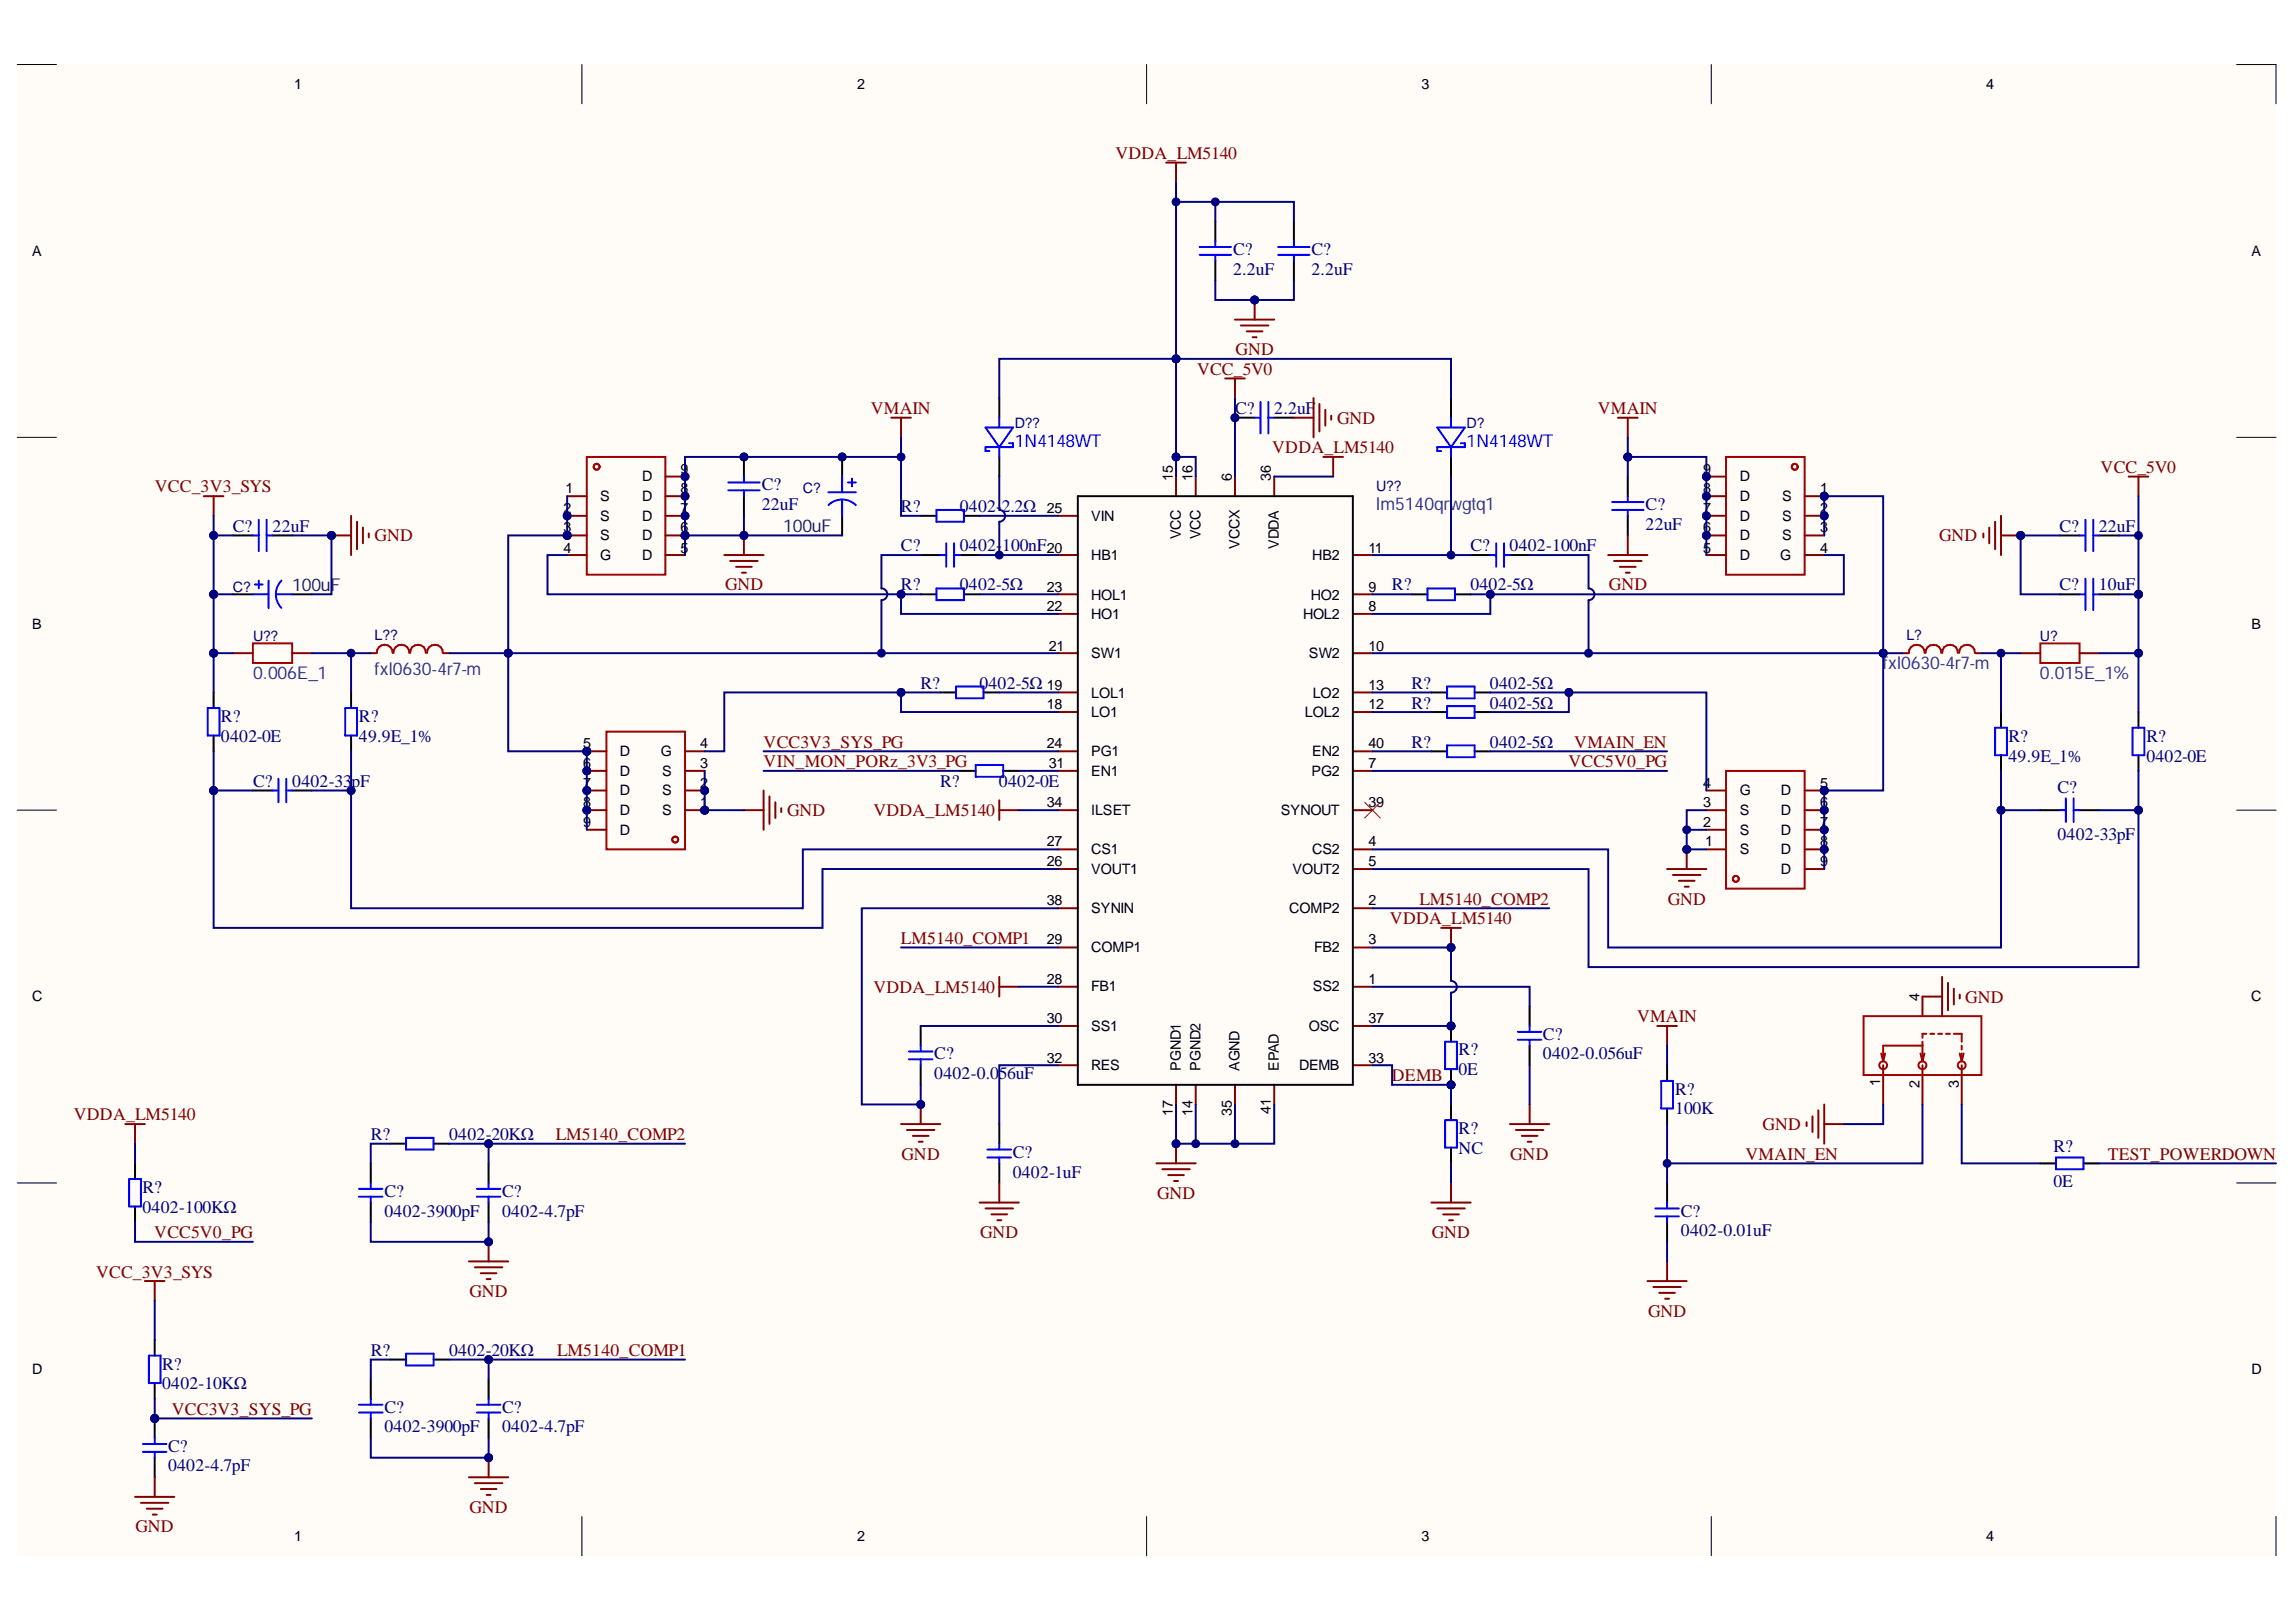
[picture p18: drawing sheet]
<svg xmlns="http://www.w3.org/2000/svg" width="297mm" height="210mm" viewBox="0 0 297 210" stroke-linecap="round" stroke-linejoin="round" font-family="sans-serif">
<defs><g id="words">
<g font-size="2.3" fill="#800000">
<text x="144.3" y="20.5">VDDA_LM5140</text>
<text x="159.9" y="46">GND</text>
<text x="112.7" y="53.6">VMAIN</text>
<text x="154.9" y="48.5">VCC_5V0</text>
<text x="206.7" y="53.6">VMAIN</text>
<text x="164.6" y="58.7">VDDA_LM5140</text>
<text x="173" y="54.9">GND</text>
<text x="20" y="63.7">VCC_3V3_SYS</text>
<text x="271.8" y="61.2">VCC_5V0</text>
<text x="48.5" y="70.1">GND</text>
<text x="250.9" y="70.1">GND</text>
<text x="93.8" y="76.4">GND</text>
<text x="208.2" y="76.4">GND</text>
<text x="98.8" y="96.8">VCC3V3_SYS_PG</text>
<text x="98.8" y="99.3">VIN_MON_PORz_3V3_PG</text>
<text x="202.9" y="99.3">VCC5V0_PG</text>
<text x="203.7" y="96.8">VMAIN_EN</text>
<text x="101.8" y="105.6">GND</text>
<text x="113" y="105.6">VDDA_LM5140</text>
<text x="179.8" y="119.6">VDDA_LM5140</text>
<text x="183.6" y="117.1">LM5140_COMP2</text>
<text x="215.8" y="117.1">GND</text>
<text x="116.6" y="122.1">LM5140_COMP1</text>
<text x="113" y="128.5">VDDA_LM5140</text>
<text x="254.3" y="129.7">GND</text>
<text x="211.8" y="132.3">VMAIN</text>
<text x="180.1" y="139.9">DEMB</text>
<text x="9.6" y="145">VDDA_LM5140</text>
<text x="71.9" y="147.5">LM5140_COMP2</text>
<text x="228" y="146.2">GND</text>
<text x="116.6" y="150.1">GND</text>
<text x="149.7" y="155.2">GND</text>
<text x="195.4" y="150.1">GND</text>
<text x="225.8" y="150.1">VMAIN_EN</text>
<text x="272.7" y="150.1">TEST_POWERDOWN</text>
<text x="20" y="160.3">VCC5V0_PG</text>
<text x="126.8" y="160.3">GND</text>
<text x="185.2" y="160.3">GND</text>
<text x="12.4" y="165.3">VCC_3V3_SYS</text>
<text x="60.7" y="167.9">GND</text>
<text x="213.2" y="170.4">GND</text>
<text x="72.1" y="175.5">LM5140_COMP1</text>
<text x="22.2" y="183.1">VCC3V3_SYS_PG</text>
<text x="60.7" y="195.8">GND</text>
<text x="17.5" y="198.3">GND</text>
</g>
<g font-size="2.3" fill="#000080">
<text x="159.5" y="33">C?</text>
<text x="159.5" y="35.6">2.2uF</text>
<text x="169.7" y="33">C?</text>
<text x="169.7" y="35.6">2.2uF</text>
<text x="159.8" y="53.6">C?</text>
<text x="164.9" y="53.6">2.2uF</text>
<text x="98.5" y="63.5">C?</text>
<text x="30.1" y="68.8">C?</text>
<text x="35.3" y="68.8">22uF</text>
<text x="98.5" y="66">22uF</text>
<text x="116.6" y="66.3">R?</text>
<text x="116.6" y="71.3">C?</text>
<text x="124.2" y="66.3">0402-2.2Ω</text>
<text x="124.2" y="71.3">0402-100nF</text>
<text x="190.2" y="71.3">C?</text>
<text x="195.3" y="71.3">0402-100nF</text>
<text x="212.9" y="66">C?</text>
<text x="212.9" y="68.5">22uF</text>
<text x="266.4" y="68.8">C?</text>
<text x="271.5" y="68.8">22uF</text>
<text x="116.6" y="76.4">R?</text>
<text x="124.2" y="76.4">0402-5Ω</text>
<text x="180.1" y="76.4">R?</text>
<text x="190.2" y="76.4">0402-5Ω</text>
<text x="266.4" y="76.4">C?</text>
<text x="271.5" y="76.4">10uF</text>
<text x="119.1" y="89.2">R?</text>
<text x="126.7" y="89.2">0402-5Ω</text>
<text x="182.6" y="89.2">R?</text>
<text x="192.8" y="89.2">0402-5Ω</text>
<text x="28.6" y="93.5">R?</text>
<text x="46.4" y="93.5">R?</text>
<text x="182.6" y="91.7">R?</text>
<text x="192.8" y="91.7">0402-5Ω</text>
<text x="28.6" y="96">0402-0E</text>
<text x="32.7" y="101.8">C?</text>
<text x="37.8" y="101.8">0402-33</text>
<text x="45.5" y="101.8">pF</text>
<text x="46.4" y="96">49.9E_1%</text>
<text x="121.6" y="101.8">R?</text>
<text x="129.2" y="101.8">0402-0E</text>
<text x="182.6" y="96.8">R?</text>
<text x="192.8" y="96.8">0402-5Ω</text>
<text x="259.8" y="96">R?</text>
<text x="259.8" y="98.6">49.9E_1%</text>
<text x="277.7" y="96">R?</text>
<text x="277.7" y="98.6">0402-0E</text>
<text x="266.2" y="102.6">C?</text>
<text x="266.2" y="108.7">0402-33pF</text>
<text x="120.9" y="137.1">C?</text>
<text x="188.7" y="136.6">R?</text>
<text x="199.6" y="134.6">C?</text>
<text x="199.6" y="137.1">0402-0.056uF</text>
<text x="120.9" y="139.6">0402-0.056uF</text>
<text x="188.7" y="139.1">0E</text>
<text x="216.7" y="141.7">R?</text>
<text x="48" y="147.5">R?</text>
<text x="58.1" y="147.5">0402-20KΩ</text>
<text x="131" y="149.9">C?</text>
<text x="188.7" y="146.7">R?</text>
<text x="188.7" y="149.3">NC</text>
<text x="216.7" y="144.2">100K</text>
<text x="265.7" y="149.1">R?</text>
<text x="18.4" y="154.4">R?</text>
<text x="49.7" y="154.9">C?</text>
<text x="65" y="154.9">C?</text>
<text x="131" y="152.4">0402-1uF</text>
<text x="265.7" y="153.7">0E</text>
<text x="18.4" y="157">0402-100KΩ</text>
<text x="49.7" y="157.5">0402-3900pF</text>
<text x="65" y="157.5">0402-4.7pF</text>
<text x="217.5" y="157.5">C?</text>
<text x="217.5" y="160">0402-0.01uF</text>
<text x="21" y="177.2">R?</text>
<text x="21" y="179.8">0402-10KΩ</text>
<text x="48" y="175.5">R?</text>
<text x="58.1" y="175.5">0402-20KΩ</text>
<text x="49.7" y="182.8">C?</text>
<text x="49.7" y="185.4">0402-3900pF</text>
<text x="65" y="182.8">C?</text>
<text x="65" y="185.4">0402-4.7pF</text>
<text x="21.7" y="187.9">C?</text>
<text x="21.7" y="190.4">0402-4.7pF</text>
</g>
<g font-size="2.3" fill="#00f">
<text x="131.3" y="57.9">1N4148WT</text>
<text x="189.7" y="57.9">1N4148WT</text>
</g>
<g font-size="2.3" fill="#073763">
<text x="101.3" y="68.8">100uF</text>
<text x="37.8" y="76.5">100uF</text>
</g>
<g font-size="2.3" fill="#1c4587">
<text x="178" y="66">lm5140qrwgtq1</text>
<text x="32.7" y="87.9">0.006E_1</text>
<text x="48.5" y="87.4">fxl0630-4r7-m</text>
<text x="243.6" y="86.6">fxl0630-4r7-m</text>
<text x="263.9" y="87.9">0.015E_1%</text>
</g>
<g font-size="1.9">
<text x="38.1" y="11.6">1</text>
<text x="110.9" y="11.6">2</text>
<text x="183.9" y="11.6">3</text>
<text x="257" y="11.6">4</text>
<text x="4.1" y="33.1">A</text>
<text x="291.3" y="33.1">A</text>
<text x="73.2" y="63.8">1</text>
<text x="77.6" y="64.8">S</text>
<text x="83.1" y="64.8">D</text>
<text x="83.1" y="62.3">D</text>
<text x="88.1" y="63.8">8</text>
<text x="88.1" y="61.3">9</text>
<text x="151.7" y="62.2" transform="rotate(-90 151.7 62.2)">15</text>
<text x="154.3" y="62.2" transform="rotate(-90 154.3 62.2)">16</text>
<text x="159.4" y="62.2" transform="rotate(-90 159.4 62.2)">6</text>
<text x="164.4" y="62.2" transform="rotate(-90 164.4 62.2)">36</text>
<text x="220.3" y="63.8">8</text>
<text x="220.3" y="61.3">9</text>
<text x="225.1" y="64.8">D</text>
<text x="225.1" y="62.3">D</text>
<text x="230.6" y="64.8">S</text>
<text x="235.5" y="63.8">1</text>
<text x="72.9" y="66.3">2</text>
<text x="72.9" y="68.9">3</text>
<text x="72.9" y="71.5">4</text>
<text x="77.6" y="67.4">S</text>
<text x="77.6" y="69.9">S</text>
<text x="83.1" y="69.9">D</text>
<text x="83.1" y="67.4">D</text>
<text x="88.1" y="71.5">5</text>
<text x="88.1" y="68.9">6</text>
<text x="88.1" y="66.3">7</text>
<text x="135.4" y="71.5">20</text>
<text x="135.4" y="66.3">25</text>
<text x="141.2" y="67.4">VIN</text>
<text x="152.8" y="69.7" transform="rotate(-90 152.8 69.7)">VCC</text>
<text x="155.3" y="69.7" transform="rotate(-90 155.3 69.7)">VCC</text>
<text x="160.4" y="71" transform="rotate(-90 160.4 71)">VCCX</text>
<text x="165.4" y="71.1" transform="rotate(-90 165.4 71.1)">VDDA</text>
<text x="177" y="71.5">11</text>
<text x="220.3" y="71.5">5</text>
<text x="220.3" y="68.9">6</text>
<text x="220.3" y="66.3">7</text>
<text x="225.1" y="69.9">D</text>
<text x="225.1" y="67.4">D</text>
<text x="230.6" y="67.4">S</text>
<text x="230.6" y="69.9">S</text>
<text x="235.5" y="66.3">2</text>
<text x="235.5" y="68.9">3</text>
<text x="235.5" y="71.5">4</text>
<text x="77.6" y="72.5">G</text>
<text x="83.1" y="72.5">D</text>
<text x="135.4" y="76.6">23</text>
<text x="141.2" y="72.5">HB1</text>
<text x="141.2" y="77.6">HOL1</text>
<text x="169.6" y="77.6">HO2</text>
<text x="169.8" y="72.5">HB2</text>
<text x="177" y="76.6">9</text>
<text x="225.1" y="72.5">D</text>
<text x="230.3" y="72.5">G</text>
<text x="4.1" y="81.4">B</text>
<text x="135.4" y="79.1">22</text>
<text x="141.2" y="80.1">HO1</text>
<text x="168.6" y="80.1">HOL2</text>
<text x="177" y="79.1">8</text>
<text x="291.3" y="81.4">B</text>
<text x="135.4" y="89.3">19</text>
<text x="135.7" y="84.2">21</text>
<text x="141.2" y="85.2">SW1</text>
<text x="169.3" y="85.2">SW2</text>
<text x="177" y="84.2">10</text>
<text x="177" y="89.3">13</text>
<text x="135.4" y="91.8">18</text>
<text x="141.2" y="92.8">LO1</text>
<text x="141.2" y="90.3">LOL1</text>
<text x="168.8" y="92.8">LOL2</text>
<text x="169.8" y="90.3">LO2</text>
<text x="177" y="91.8">12</text>
<text x="75.4" y="96.9">5</text>
<text x="75.4" y="99.4">6</text>
<text x="75.4" y="101.9">7</text>
<text x="80.2" y="97.9">D</text>
<text x="80.2" y="100.4">D</text>
<text x="85.5" y="97.9">G</text>
<text x="85.7" y="100.4">S</text>
<text x="90.6" y="101.9">2</text>
<text x="90.6" y="99.4">3</text>
<text x="90.6" y="96.9">4</text>
<text x="135.4" y="96.9">24</text>
<text x="135.7" y="99.4">31</text>
<text x="141.2" y="97.9">PG1</text>
<text x="141.2" y="100.4">EN1</text>
<text x="169.7" y="100.4">PG2</text>
<text x="169.8" y="97.9">EN2</text>
<text x="177" y="99.4">7</text>
<text x="177" y="96.9">40</text>
<text x="220.3" y="101.9">4</text>
<text x="235.5" y="101.9">5</text>
<text x="75.4" y="104.5">8</text>
<text x="75.4" y="107">9</text>
<text x="80.2" y="102.9">D</text>
<text x="80.2" y="105.5">D</text>
<text x="85.7" y="105.5">S</text>
<text x="85.7" y="102.9">S</text>
<text x="90.6" y="104.5">1</text>
<text x="135.4" y="104.5">34</text>
<text x="141.2" y="105.5">ILSET</text>
<text x="165.7" y="105.5">SYNOUT</text>
<text x="177" y="104.5">39</text>
<text x="220.3" y="107">2</text>
<text x="220.3" y="104.5">3</text>
<text x="225.1" y="105.5">S</text>
<text x="225.1" y="102.9">G</text>
<text x="230.4" y="102.9">D</text>
<text x="230.4" y="105.5">D</text>
<text x="235.5" y="104.5">6</text>
<text x="235.5" y="107">7</text>
<text x="80.2" y="108">D</text>
<text x="135.4" y="112.1">26</text>
<text x="135.4" y="109.5">27</text>
<text x="141.2" y="113.1">VOUT1</text>
<text x="141.2" y="110.6">CS1</text>
<text x="167.2" y="113.1">VOUT2</text>
<text x="169.8" y="110.6">CS2</text>
<text x="177" y="109.5">4</text>
<text x="177" y="112.1">5</text>
<text x="220.6" y="109.5">1</text>
<text x="225.1" y="110.6">S</text>
<text x="225.1" y="108">S</text>
<text x="230.4" y="108">D</text>
<text x="230.4" y="110.6">D</text>
<text x="230.4" y="113.1">D</text>
<text x="235.5" y="109.5">8</text>
<text x="235.5" y="112.1">9</text>
<text x="135.4" y="117.1">38</text>
<text x="141.2" y="118.2">SYNIN</text>
<text x="166.8" y="118.2">COMP2</text>
<text x="177" y="117.1">2</text>
<text x="135.4" y="122.2">29</text>
<text x="141.2" y="123.2">COMP1</text>
<text x="170" y="123.2">FB2</text>
<text x="177" y="122.2">3</text>
<text x="4.1" y="129.6">C</text>
<text x="135.4" y="127.3">28</text>
<text x="141.2" y="128.3">FB1</text>
<text x="169.8" y="128.3">SS2</text>
<text x="177" y="127.3">1</text>
<text x="248.3" y="129.5" transform="rotate(-90 248.3 129.5)">4</text>
<text x="291.2" y="129.6">C</text>
<text x="135.4" y="132.4">30</text>
<text x="135.4" y="137.5">32</text>
<text x="141.2" y="133.5">SS1</text>
<text x="169.3" y="133.5">OSC</text>
<text x="177" y="137.5">33</text>
<text x="177" y="132.4">37</text>
<text x="141.2" y="138.5">RES</text>
<text x="152.8" y="138.6" transform="rotate(-90 152.8 138.6)">PGND1</text>
<text x="155.3" y="138.6" transform="rotate(-90 155.3 138.6)">PGND2</text>
<text x="160.4" y="138.6" transform="rotate(-90 160.4 138.6)">AGND</text>
<text x="165.4" y="138.6" transform="rotate(-90 165.4 138.6)">EPAD</text>
<text x="168.1" y="138.5">DEMB</text>
<text x="243.3" y="140.6" transform="rotate(-90 243.3 140.6)">1</text>
<text x="248.3" y="140.8" transform="rotate(-90 248.3 140.8)">2</text>
<text x="253.4" y="140.8" transform="rotate(-90 253.4 140.8)">3</text>
<text x="151.7" y="144.4" transform="rotate(-90 151.7 144.4)">17</text>
<text x="154.3" y="144.4" transform="rotate(-90 154.3 144.4)">14</text>
<text x="159.4" y="144.4" transform="rotate(-90 159.4 144.4)">35</text>
<text x="164.4" y="144.1" transform="rotate(-90 164.4 144.1)">41</text>
<text x="4.1" y="177.8">D</text>
<text x="291.3" y="177.8">D</text>
<text x="38.1" y="199.5">1</text>
<text x="110.9" y="199.5">2</text>
<text x="183.9" y="199.5">3</text>
<text x="257" y="199.5">4</text>
</g>
<g font-size="1.9" fill="#000080">
<text x="131.3" y="55.4">D??</text>
<text x="189.7" y="55.4">D?</text>
<text x="103.9" y="63.8">C?</text>
<text x="178" y="63.6">U??</text>
<text x="30.1" y="76.6">C?</text>
<text x="32.7" y="82.9">U??</text>
<text x="48.5" y="82.8">L??</text>
<text x="246.6" y="82.8">L?</text>
<text x="263.9" y="82.9">U?</text>
</g>
</g></defs>
<g fill="#fffcf8">
<path d="M2.2 8.4h292.3v192.9h-292.3z" fill-rule="evenodd"/>
<path d="M7.3 13.4h282.1v182.9h-282.1z" fill-rule="evenodd"/>
</g>
<g fill="none" stroke="#000" stroke-width=".13">
<path d="M2.2 8.3h5.1M75.3 8.3v5.1M148.3 8.3v5.1M221.4 8.4v5M289.4 8.4h5.1v5M2.2 56.6h5.1M289.4 56.6h5.1M2.2 104.8h5.1M289.4 104.8h5.1M2.2 153.1h5.1M289.4 153.1h5.1M75.3 196.3v5"/>
<path d="M148.3 196.3v5M221.4 196.3v5M294.5 196.3v5"/>
</g>
<g fill="none" stroke="#800" stroke-width=".25">
<path d="M136.9 79.4h2.5M136.9 76.9h2.5M136.9 71.8h2.5M136.9 66.8h2.5M152.1 61.7v2.5M154.7 61.7v2.5M159.8 61.7v2.5M164.9 61.7v2.5M175 79.4h2.6M175 76.9h2.6M175 71.8h2.6M136.9 92.1h2.5"/>
<path d="M136.9 89.6h2.5M136.9 84.5h2.5M136.9 97.2h2.5M136.9 99.8h2.5M175 99.8h2.6M175 84.5h2.6M175 92.1h2.6M175 89.6h2.6M175 97.2h2.6M136.9 117.5h2.5M136.9 109.9h2.5M136.9 112.5h2.5"/>
<path d="M136.9 104.8h2.5M175 117.5h2.6M175 109.9h2.6M175 112.5h2.6M175 104.8h2.6M136.9 127.7h2.5M136.9 122.6h2.5M136.9 132.8h2.5M136.9 137.9h2.5M175 127.7h2.6M175 122.6h2.6M175 132.8h2.6"/>
<path d="M175 137.9h2.6M152.1 140.4v2.5M154.7 140.4v2.5M159.8 140.4v2.5M164.9 140.4v2.5"/>
</g>
<path d="M139.4 64.2h35.6v76.2h-35.6z" fill="none" stroke="#000" stroke-width=".25"/>
<circle cx="73.4" cy="66.8" r=".51" fill="#000080"/>
<circle cx="73.4" cy="66.8" r=".51" fill="none" stroke="#000080" stroke-width=".13"/>
<circle cx="73.4" cy="69.3" r=".51" fill="#000080"/>
<circle cx="73.4" cy="69.3" r=".51" fill="none" stroke="#000080" stroke-width=".13"/>
<circle cx="88.6" cy="69.3" r=".51" fill="#000080"/>
<circle cx="88.6" cy="69.3" r=".51" fill="none" stroke="#000080" stroke-width=".13"/>
<circle cx="88.6" cy="66.8" r=".51" fill="#000080"/>
<circle cx="88.6" cy="66.8" r=".51" fill="none" stroke="#000080" stroke-width=".13"/>
<circle cx="88.6" cy="64.2" r=".51" fill="#000080"/>
<circle cx="88.6" cy="64.2" r=".51" fill="none" stroke="#000080" stroke-width=".13"/>
<circle cx="88.6" cy="61.7" r=".51" fill="#000080"/>
<circle cx="88.6" cy="61.7" r=".51" fill="none" stroke="#000080" stroke-width=".13"/>
<g fill="none" stroke="#a00000" stroke-width=".25">
<path d="M75.9 59.1h10.2v15.3h-10.2z"/>
<circle cx="77.2" cy="60.4" r=".38"/>
</g>
<path d="M73.4 64.2h2.5M73.4 66.8h2.5" fill="none" stroke="#800" stroke-width=".25"/>
<circle cx="73.4" cy="66.8" r=".51" fill="#000080"/>
<circle cx="73.4" cy="66.8" r=".51" fill="none" stroke="#000080" stroke-width=".13"/>
<path d="M73.4 69.3h2.5" fill="none" stroke="#800" stroke-width=".25"/>
<circle cx="73.4" cy="69.3" r=".51" fill="#000080"/>
<circle cx="73.4" cy="69.3" r=".51" fill="none" stroke="#000080" stroke-width=".13"/>
<path d="M73.4 71.8h2.5M86.1 71.8h2.5M86.1 69.3h2.5" fill="none" stroke="#800" stroke-width=".25"/>
<circle cx="88.6" cy="69.3" r=".51" fill="#000080"/>
<circle cx="88.6" cy="69.3" r=".51" fill="none" stroke="#000080" stroke-width=".13"/>
<path d="M86.1 66.8h2.5" fill="none" stroke="#800" stroke-width=".25"/>
<circle cx="88.6" cy="66.8" r=".51" fill="#000080"/>
<circle cx="88.6" cy="66.8" r=".51" fill="none" stroke="#000080" stroke-width=".13"/>
<path d="M86.1 64.2h2.5" fill="none" stroke="#800" stroke-width=".25"/>
<circle cx="88.6" cy="64.2" r=".51" fill="#000080"/>
<circle cx="88.6" cy="64.2" r=".51" fill="none" stroke="#000080" stroke-width=".13"/>
<path d="M86.1 61.7h2.5" fill="none" stroke="#800" stroke-width=".25"/>
<circle cx="88.6" cy="61.7" r=".51" fill="#000080"/>
<circle cx="88.6" cy="61.7" r=".51" fill="none" stroke="#000080" stroke-width=".13"/>
<circle cx="91.2" cy="104.8" r=".51" fill="#000080"/>
<circle cx="91.2" cy="104.8" r=".51" fill="none" stroke="#000080" stroke-width=".13"/>
<circle cx="91.2" cy="102.3" r=".51" fill="#000080"/>
<circle cx="91.2" cy="102.3" r=".51" fill="none" stroke="#000080" stroke-width=".13"/>
<circle cx="75.9" cy="97.2" r=".51" fill="#000080"/>
<circle cx="75.9" cy="97.2" r=".51" fill="none" stroke="#000080" stroke-width=".13"/>
<circle cx="75.9" cy="99.8" r=".51" fill="#000080"/>
<circle cx="75.9" cy="99.8" r=".51" fill="none" stroke="#000080" stroke-width=".13"/>
<circle cx="75.9" cy="102.3" r=".51" fill="#000080"/>
<circle cx="75.9" cy="102.3" r=".51" fill="none" stroke="#000080" stroke-width=".13"/>
<circle cx="75.9" cy="104.8" r=".51" fill="#000080"/>
<circle cx="75.9" cy="104.8" r=".51" fill="none" stroke="#000080" stroke-width=".13"/>
<g fill="none" stroke="#a00000" stroke-width=".25">
<path d="M78.5 94.7h10.1v15.2h-10.1z"/>
<circle cx="87.3" cy="108.7" r=".38"/>
<circle cx="87.4" cy="108.7" r=".38"/>
</g>
<path d="M88.6 104.8h2.6" fill="none" stroke="#800" stroke-width=".25"/>
<circle cx="91.2" cy="104.8" r=".51" fill="#000080"/>
<circle cx="91.2" cy="104.8" r=".51" fill="none" stroke="#000080" stroke-width=".13"/>
<path d="M88.6 102.3h2.6" fill="none" stroke="#800" stroke-width=".25"/>
<circle cx="91.2" cy="102.3" r=".51" fill="#000080"/>
<circle cx="91.2" cy="102.3" r=".51" fill="none" stroke="#000080" stroke-width=".13"/>
<path d="M75.9 97.2h2.6M88.6 99.8h2.6M88.6 97.2h2.6" fill="none" stroke="#800" stroke-width=".25"/>
<circle cx="75.9" cy="97.2" r=".51" fill="#000080"/>
<circle cx="75.9" cy="97.2" r=".51" fill="none" stroke="#000080" stroke-width=".13"/>
<path d="M75.9 99.8h2.6" fill="none" stroke="#800" stroke-width=".25"/>
<circle cx="75.9" cy="99.8" r=".51" fill="#000080"/>
<circle cx="75.9" cy="99.8" r=".51" fill="none" stroke="#000080" stroke-width=".13"/>
<path d="M75.9 102.3h2.6" fill="none" stroke="#800" stroke-width=".25"/>
<circle cx="75.9" cy="102.3" r=".51" fill="#000080"/>
<circle cx="75.9" cy="102.3" r=".51" fill="none" stroke="#000080" stroke-width=".13"/>
<path d="M75.9 104.8h2.6" fill="none" stroke="#800" stroke-width=".25"/>
<circle cx="75.9" cy="104.8" r=".51" fill="#000080"/>
<circle cx="75.9" cy="104.8" r=".51" fill="none" stroke="#000080" stroke-width=".13"/>
<path d="M75.9 107.4h2.6" fill="none" stroke="#800" stroke-width=".25"/>
<path d="M115.3 54.1h2.5M116.6 54.1v2.5" fill="none" stroke="#800000" stroke-width=".25"/>
<path d="M119.1 66.8h2M119.1 71.8h2.6M119.1 76.9h2M124.2 71.8h2.5M124.7 66.8h2M124.7 76.9h2" fill="none" stroke="#000" stroke-width=".25"/>
<path d="M121.1 66h3.6v1.5h-3.6zM121.1 76.1h3.6v1.6h-3.6zM121.7 71.8h.7M122.4 70.3v3.1M123.4 70.3v3.1M123.4 71.8h.8" fill="none" stroke="#00f" stroke-width=".25"/>
<circle cx="108.9" cy="59.1" r=".51" fill="#000080"/>
<circle cx="108.9" cy="59.1" r=".51" fill="none" stroke="#000080" stroke-width=".13"/>
<path d="M107.2 63.7h3.5" fill="none" stroke="#00f" stroke-width=".25"/>
<path d="M108.9 59.1v2.6" fill="none" stroke="#000" stroke-width=".25"/>
<circle cx="108.9" cy="59.1" r=".51" fill="#000080"/>
<circle cx="108.9" cy="59.1" r=".51" fill="none" stroke="#000080" stroke-width=".13"/>
<path d="M108.9 66.8v2.5" fill="none" stroke="#000" stroke-width=".25"/>
<path d="M107.2 65.3a2.54 2.54 0 0 1 3.5 .1M108.9 61.7v2M108.9 64.7v2.1M109.7 62.4h1M110.2 61.9v1" fill="none" stroke="#00f" stroke-width=".25"/>
<circle cx="96.2" cy="59.1" r=".51" fill="#000080"/>
<circle cx="96.2" cy="59.1" r=".51" fill="none" stroke="#000080" stroke-width=".13"/>
<path d="M96.2 59.1v2.6M96.2 64.2v2.6" fill="none" stroke="#000" stroke-width=".25"/>
<circle cx="96.2" cy="59.1" r=".51" fill="#000080"/>
<circle cx="96.2" cy="59.1" r=".51" fill="none" stroke="#000080" stroke-width=".13"/>
<path d="M94.2 62.4h4.1M94.2 63.5h4.1M96.2 61.7v.7M96.2 63.5v.7M123.7 88.8h3.5v1.6h-3.5z" fill="none" stroke="#00f" stroke-width=".25"/>
<path d="M121.7 89.6h2M127.2 89.6h2.1" fill="none" stroke="#000" stroke-width=".25"/>
<path d="M93.7 71.8h5.1M94.5 72.6h3.5M95.2 73.4h2.1M96 74.1h.5M96.2 69.3v2.5" fill="none" stroke="#800000" stroke-width=".25"/>
<circle cx="96.2" cy="69.3" r=".51" fill="#000080"/>
<circle cx="96.2" cy="69.3" r=".51" fill="none" stroke="#000080" stroke-width=".13"/>
<g fill="none" stroke="#800000" stroke-width=".25">
<path d="M96.2 104.8h2.6M98.8 102.3v5.1M99.5 103.1v3.5M100.3 103.8v2.1M101.1 104.6v.5M129.3 104.8h2.5M129.3 103.6v2.5M129.3 126.4v2.6M129.3 127.7h2.5M116.6 145.5h5.1M117.3 146.2h3.6M118.1 147h2"/>
<path d="M118.9 147.8h.5M119.1 142.9v2.6"/>
</g>
<path d="M30.2 84.5h2.5M37.8 84.5h2.5M48 84.5h.7M57.4 84.5h.7" fill="none" stroke="#800" stroke-width=".25"/>
<path d="M32.7 83.3h5.1v2.5h-5.1zM48.8 84.5a1.02 1.02 0 0 1 1-1.1 1.02 1.02 0 0 1 1 1.1M50.9 84.5a1.02 1.02 0 0 1 1-1.1 1.02 1.02 0 0 1 1 1.1M53.1 84.5a1.01 1.01 0 0 1 1-1.1 1.01 1.01 0 0 1 1 1.1M55.3 84.5a1.02 1.02 0 0 1 1-1.1 1.02 1.02 0 0 1 1 1.1" fill="none" stroke="#a00000" stroke-width=".25"/>
<path d="M27.6 89.6v2M27.6 95.2v2M45.4 89.6v2M45.4 95.2v2M124.2 99.8h2M129.8 99.8h2M32.7 102.3h2.6M37.8 102.3h2.5M119.1 132.8v2.5M119.1 137.9v2.5" fill="none" stroke="#000" stroke-width=".25"/>
<path d="M26.9 91.6h1.5v3.6h-1.5zM44.7 91.6h1.5v3.6h-1.5zM126.2 99h3.6v1.5h-3.6zM35.3 102.3h.7M36 100.8v3M37 100.8v3M37 102.3h.8M117.6 136.1h3M117.6 137.1h3M119.1 135.3v.8M119.1 137.1v.8" fill="none" stroke="#00f" stroke-width=".25"/>
<circle cx="119.1" cy="142.9" r=".51" fill="#000080"/>
<circle cx="119.1" cy="142.9" r=".51" fill="none" stroke="#000080" stroke-width=".13"/>
<path d="M129.3 145.5v2.5M129.3 150.5v2.6" fill="none" stroke="#000" stroke-width=".25"/>
<path d="M127.8 148.8h3M127.8 149.8h3M129.3 148v.8M129.3 149.8v.7" fill="none" stroke="#00f" stroke-width=".25"/>
<path d="M126.7 155.6h5.1M127.5 156.4h3.6M128.3 157.2h2M129 157.9h.5M129.3 153.1v2.5M149.6 150.5h5.1M150.4 151.3h3.5M151.1 152.1h2.1M151.9 152.8h.5M152.1 148v2.5" fill="none" stroke="#800000" stroke-width=".25"/>
<circle cx="152.1" cy="148" r=".51" fill="#000080"/>
<circle cx="152.1" cy="148" r=".51" fill="none" stroke="#000080" stroke-width=".13"/>
<path d="M157.2 28.7v2.5M157.2 33.7v2.6M167.4 28.7v2.5M167.4 33.7v2.6M129.3 51.5v2.6M129.3 59.1v2.6" fill="none" stroke="#000" stroke-width=".25"/>
<path d="M155.2 32h4.1M155.2 33h4.1M157.2 31.2v.8M157.2 33v.7M165.4 32h4M165.4 33h4M167.4 31.2v.8M167.4 33v.7M127.5 55.3h3.6l-1.8 2.6zM129.3 54.1v1.2M129.3 57.9v1.2M130.5 57.4h.6v.5h-3.6v.5h.5" fill="none" stroke="#00f" stroke-width=".25"/>
<path d="M150.9 21h2.5M152.1 21v2.6M162.3 38.8v2.6M159.8 41.4h5.1M160.5 42.1h3.6M161.3 42.9h2M162.1 43.6h.5" fill="none" stroke="#800000" stroke-width=".25"/>
<circle cx="162.3" cy="38.8" r=".51" fill="#000080"/>
<circle cx="162.3" cy="38.8" r=".51" fill="none" stroke="#000080" stroke-width=".13"/>
<path d="M26.4 64.2h2.5M27.6 64.2v2.6M42.9 69.3h2.5M45.4 66.8v5M46.2 67.5v3.6M46.9 68.3v2M47.7 69v.5" fill="none" stroke="#800000" stroke-width=".25"/>
<path d="M32.7 76.9h2M32.7 69.3h.8M33 75.6h1M33.5 67.3v4M33.5 75.1v1M34.5 67.3v4M34.5 69.3h.8M34.7 75.1v3.6M35.8 76.9h2M36.4 75.1a2.54 2.54 0 0 0 0 3.6" fill="none" stroke="#00f" stroke-width=".25"/>
<path d="M30.2 76.9h2.5M30.2 69.3h2.5M35.3 69.3h2.5M37.8 76.9h2.5" fill="none" stroke="#000" stroke-width=".25"/>
<circle cx="42.9" cy="69.3" r=".51" fill="#000080"/>
<circle cx="42.9" cy="69.3" r=".51" fill="none" stroke="#000080" stroke-width=".13"/>
<path d="M158.5 49h2.5M159.8 49v2.5" fill="none" stroke="#800000" stroke-width=".25"/>
<circle cx="159.8" cy="54.1" r=".51" fill="#000080"/>
<circle cx="159.8" cy="54.1" r=".51" fill="none" stroke="#000080" stroke-width=".13"/>
<path d="M159.8 54.1h2.5M164.9 54.1h2.5" fill="none" stroke="#000" stroke-width=".25"/>
<circle cx="159.8" cy="54.1" r=".51" fill="#000080"/>
<circle cx="159.8" cy="54.1" r=".51" fill="none" stroke="#000080" stroke-width=".13"/>
<g fill="none" stroke="#00f" stroke-width=".25">
<path d="M162.3 54.1h.8M163.1 52v4.1M164.1 52v4.1M164.1 54.1h.8M185.9 55.3h3.6l-1.8 2.6zM187.7 54.1v1.2M187.7 57.9v1.2M189 57.4h.5v.5h-3.6v.5h.6M184.7 76.2h3.5v1.5h-3.5zM192.8 71.8h.8M193.6 70.3v3.1M194.6 70.3v3.1"/>
<path d="M194.6 71.8h.7"/>
</g>
<path d="M167.4 54.1h2.5M169.9 51.5v5.1M170.7 52.3v3.5M171.2 59.1h2.6M171.5 53v2.1M172.2 53.8v.5M172.5 59.1v2.6" fill="none" stroke="#800000" stroke-width=".25"/>
<path d="M187.7 51.5v2.6M187.7 59.1v2.6M182.6 76.9h2.1M188.2 76.9h2.1M190.3 71.8h2.5M195.3 71.8h2.6" fill="none" stroke="#000" stroke-width=".25"/>
<circle cx="236" cy="64.2" r=".51" fill="#000080"/>
<circle cx="236" cy="64.2" r=".51" fill="none" stroke="#000080" stroke-width=".13"/>
<circle cx="236" cy="66.8" r=".51" fill="#000080"/>
<circle cx="236" cy="66.8" r=".51" fill="none" stroke="#000080" stroke-width=".13"/>
<circle cx="220.8" cy="69.3" r=".51" fill="#000080"/>
<circle cx="220.8" cy="69.3" r=".51" fill="none" stroke="#000080" stroke-width=".13"/>
<circle cx="220.8" cy="66.8" r=".51" fill="#000080"/>
<circle cx="220.8" cy="66.8" r=".51" fill="none" stroke="#000080" stroke-width=".13"/>
<circle cx="220.8" cy="64.2" r=".51" fill="#000080"/>
<circle cx="220.8" cy="64.2" r=".51" fill="none" stroke="#000080" stroke-width=".13"/>
<circle cx="220.8" cy="61.7" r=".51" fill="#000080"/>
<circle cx="220.8" cy="61.7" r=".51" fill="none" stroke="#000080" stroke-width=".13"/>
<g fill="none" stroke="#a00000" stroke-width=".25">
<path d="M223.3 59.1h10.2v15.3h-10.2z"/>
<circle cx="232.2" cy="60.4" r=".38"/>
</g>
<path d="M233.5 64.2h2.5" fill="none" stroke="#800" stroke-width=".25"/>
<circle cx="236" cy="64.2" r=".51" fill="#000080"/>
<circle cx="236" cy="64.2" r=".51" fill="none" stroke="#000080" stroke-width=".13"/>
<path d="M233.5 66.7h2.5" fill="none" stroke="#800" stroke-width=".25"/>
<circle cx="236" cy="66.8" r=".51" fill="#000080"/>
<circle cx="236" cy="66.8" r=".51" fill="none" stroke="#000080" stroke-width=".13"/>
<path d="M220.8 69.3h2.5M220.8 71.8h2.5M233.5 69.3h2.5M233.5 71.8h2.5" fill="none" stroke="#800" stroke-width=".25"/>
<circle cx="220.8" cy="69.3" r=".51" fill="#000080"/>
<circle cx="220.8" cy="69.3" r=".51" fill="none" stroke="#000080" stroke-width=".13"/>
<path d="M220.8 66.7h2.5" fill="none" stroke="#800" stroke-width=".25"/>
<circle cx="220.8" cy="66.8" r=".51" fill="#000080"/>
<circle cx="220.8" cy="66.8" r=".51" fill="none" stroke="#000080" stroke-width=".13"/>
<path d="M220.8 64.2h2.5" fill="none" stroke="#800" stroke-width=".25"/>
<circle cx="220.8" cy="64.2" r=".51" fill="#000080"/>
<circle cx="220.8" cy="64.2" r=".51" fill="none" stroke="#000080" stroke-width=".13"/>
<path d="M220.8 61.7h2.5" fill="none" stroke="#800" stroke-width=".25"/>
<circle cx="220.8" cy="61.7" r=".51" fill="#000080"/>
<circle cx="220.8" cy="61.7" r=".51" fill="none" stroke="#000080" stroke-width=".13"/>
<circle cx="236" cy="102.3" r=".51" fill="#000080"/>
<circle cx="236" cy="102.3" r=".51" fill="none" stroke="#000080" stroke-width=".13"/>
<circle cx="236" cy="104.8" r=".51" fill="#000080"/>
<circle cx="236" cy="104.8" r=".51" fill="none" stroke="#000080" stroke-width=".13"/>
<circle cx="236" cy="107.4" r=".51" fill="#000080"/>
<circle cx="236" cy="107.4" r=".51" fill="none" stroke="#000080" stroke-width=".13"/>
<circle cx="236" cy="109.9" r=".51" fill="#000080"/>
<circle cx="236" cy="109.9" r=".51" fill="none" stroke="#000080" stroke-width=".13"/>
<g fill="none" stroke="#a00000" stroke-width=".25">
<path d="M223.3 99.8h10.2v15.2h-10.2z"/>
<circle cx="224.6" cy="113.7" r=".38"/>
</g>
<path d="M220.8 109.9h2.5M220.8 107.4h2.5M220.8 104.8h2.5M220.8 102.3h2.5M233.5 102.3h2.5" fill="none" stroke="#800" stroke-width=".25"/>
<circle cx="236" cy="102.3" r=".51" fill="#000080"/>
<circle cx="236" cy="102.3" r=".51" fill="none" stroke="#000080" stroke-width=".13"/>
<path d="M233.5 104.8h2.5" fill="none" stroke="#800" stroke-width=".25"/>
<circle cx="236" cy="104.8" r=".51" fill="#000080"/>
<circle cx="236" cy="104.8" r=".51" fill="none" stroke="#000080" stroke-width=".13"/>
<path d="M233.5 107.4h2.5" fill="none" stroke="#800" stroke-width=".25"/>
<circle cx="236" cy="107.4" r=".51" fill="#000080"/>
<circle cx="236" cy="107.4" r=".51" fill="none" stroke="#000080" stroke-width=".13"/>
<path d="M233.5 109.9h2.5" fill="none" stroke="#800" stroke-width=".25"/>
<circle cx="236" cy="109.9" r=".51" fill="#000080"/>
<circle cx="236" cy="109.9" r=".51" fill="none" stroke="#000080" stroke-width=".13"/>
<path d="M246.2 84.5h.7M255.6 84.5h.7M261.4 84.5h2.6M269 84.5h2.6M233.5 112.5h2.5" fill="none" stroke="#800" stroke-width=".25"/>
<path d="M210.6 61.7v2.5M210.6 66.7v2.6M185.2 89.6h2M185.2 92.1h2M190.8 89.6h2M190.8 92.1h2M258.9 92.1v2.1M258.9 97.7v2.1M276.7 92.1v2.1M276.7 97.7v2.1M264 104.8h2.5M269 104.8h2.6" fill="none" stroke="#000" stroke-width=".25"/>
<path d="M208.6 65h4M208.6 66h4M210.6 64.2v.8M210.6 66v.7M187.2 88.8h3.6v1.6h-3.6zM187.2 91.4h3.6v1.5h-3.6zM258.1 94.2h1.5v3.5h-1.5zM275.9 94.2h1.5v3.5h-1.5zM266.5 104.8h.8M267.3 103.3v3.1M268.3 103.3v3.1M268.3 104.8h.7" fill="none" stroke="#00f" stroke-width=".25"/>
<path d="M209.3 54.1h2.6M210.6 54.1v2.5M208.1 71.8h5M208.8 72.6h3.6M209.6 73.4h2M210.3 74.1h.5M210.6 69.3v2.5M215.7 112.5h5.1M216.4 113.2h3.6M217.2 114h2M218 114.7h.5M218.2 109.9v2.6" fill="none" stroke="#800000" stroke-width=".25"/>
<path d="M247 84.5a1.02 1.02 0 0 1 1-1.1 1.02 1.02 0 0 1 1 1.1M249.1 84.5a1.02 1.02 0 0 1 1-1.1 1.02 1.02 0 0 1 1 1.1M251.3 84.5a1.01 1.01 0 0 1 1-1.1 1.01 1.01 0 0 1 1 1.1M253.5 84.5a1.02 1.02 0 0 1 1-1.1 1.02 1.02 0 0 1 1 1.1M264 83.3h5v2.5h-5z" fill="none" stroke="#a00000" stroke-width=".25"/>
<circle cx="218.2" cy="109.9" r=".51" fill="#000080"/>
<circle cx="218.2" cy="109.9" r=".51" fill="none" stroke="#000080" stroke-width=".13"/>
<path d="M185.2 97.2h2M190.8 97.2h2" fill="none" stroke="#000" stroke-width=".25"/>
<path d="M187.2 96.5h3.6v1.5h-3.6z" fill="none" stroke="#00f" stroke-width=".25"/>
<path d="M176.5 103.8l2.1 2.1M178.6 103.8l-2.1 2.1" fill="none" stroke="#f00" stroke-width=".13"/>
<path d="M186.5 120.1h2.5M187.7 120.1v2.5" fill="none" stroke="#800000" stroke-width=".25"/>
<circle cx="187.7" cy="122.6" r=".51" fill="#000080"/>
<circle cx="187.7" cy="122.6" r=".51" fill="none" stroke="#000080" stroke-width=".13"/>
<path d="M197.9 130.2v2.6M197.9 135.3v2.6" fill="none" stroke="#000" stroke-width=".25"/>
<path d="M196.4 133.5h3M196.4 134.6h3M197.9 132.8v.7M197.9 134.6v.7" fill="none" stroke="#00f" stroke-width=".25"/>
<circle cx="187.7" cy="140.4" r=".51" fill="#000080"/>
<circle cx="187.7" cy="140.4" r=".51" fill="none" stroke="#000080" stroke-width=".13"/>
<circle cx="187.7" cy="132.8" r=".51" fill="#000080"/>
<circle cx="187.7" cy="132.8" r=".51" fill="none" stroke="#000080" stroke-width=".13"/>
<path d="M187.7 138.4v2" fill="none" stroke="#000" stroke-width=".25"/>
<circle cx="187.7" cy="140.4" r=".51" fill="#000080"/>
<circle cx="187.7" cy="140.4" r=".51" fill="none" stroke="#000080" stroke-width=".13"/>
<path d="M187.7 132.8v2" fill="none" stroke="#000" stroke-width=".25"/>
<circle cx="187.7" cy="132.8" r=".51" fill="#000080"/>
<circle cx="187.7" cy="132.8" r=".51" fill="none" stroke="#000080" stroke-width=".13"/>
<path d="M269 69.3h.8M269.8 67.3v4M270.8 67.3v4M270.8 69.3h.8M187 134.8h1.5v3.6h-1.5zM187 145h1.5v3.5h-1.5z" fill="none" stroke="#00f" stroke-width=".25"/>
<path d="M266.5 69.3h2.5M271.6 69.3h2.5M187.7 142.9v2.1M187.7 148.5v2.1" fill="none" stroke="#000" stroke-width=".25"/>
<g fill="none" stroke="#800000" stroke-width=".25">
<path d="M256.6 69v.5M257.4 68.3v2M258.1 67.5v3.6M258.9 66.7v5.1M258.9 69.3h2.5M275.4 61.7h2.5M276.7 61.7v2.5M185.2 155.6h5.1M185.9 156.4h3.6M186.7 157.2h2M187.5 157.9h.5M187.7 153.1v2.5"/>
<path d="M195.3 145.5h5.1M196.1 146.2h3.6M196.9 147h2M197.6 147.8h.5M197.9 142.9v2.6"/>
</g>
<circle cx="261.4" cy="69.3" r=".51" fill="#000080"/>
<circle cx="261.4" cy="69.3" r=".51" fill="none" stroke="#000080" stroke-width=".13"/>
<path d="M266.5 76.9h2.5M271.6 76.9h2.5M48 150.5v2.6M48 155.6v2.6M50.5 148h2M56.1 148h2M63.2 150.5v2.6M63.2 155.6v2.6" fill="none" stroke="#000" stroke-width=".25"/>
<g fill="none" stroke="#00f" stroke-width=".25">
<path d="M269 76.9h.8M269.8 74.9v4M270.8 74.9v4M270.8 76.9h.8M46.4 153.8h3.1M46.4 154.9h3.1M48 153.1v.7M48 154.9v.7M52.5 147.2h3.6v1.6h-3.6zM61.7 153.8h3M61.7 154.9h3M63.2 153.1v.7"/>
<path d="M63.2 154.9v.7"/>
</g>
<path d="M60.7 163.2h5.1M61.4 164h3.6M62.2 164.8h2M63 165.5h.5M63.2 160.7v2.5" fill="none" stroke="#800000" stroke-width=".25"/>
<circle cx="63.2" cy="160.7" r=".51" fill="#000080"/>
<circle cx="63.2" cy="160.7" r=".51" fill="none" stroke="#000080" stroke-width=".13"/>
<path d="M48 178.5v2.5M50.5 175.9h2M56.1 175.9h2M63.2 178.5v2.5M48 183.6v2.5M63.2 183.6v2.5" fill="none" stroke="#000" stroke-width=".25"/>
<path d="M52.5 175.2h3.6v1.5h-3.6zM46.4 181.8h3.1M46.4 182.8h3.1M48 181v.8M48 182.8v.8M61.7 181.8h3M61.7 182.8h3M63.2 181v.8M63.2 182.8v.8" fill="none" stroke="#00f" stroke-width=".25"/>
<path d="M60.7 191.2h5.1M61.4 191.9h3.6M62.2 192.7h2M63 193.5h.5M63.2 188.6v2.6" fill="none" stroke="#800000" stroke-width=".25"/>
<circle cx="63.2" cy="188.6" r=".51" fill="#000080"/>
<circle cx="63.2" cy="188.6" r=".51" fill="none" stroke="#000080" stroke-width=".13"/>
<path d="M17.5 150.5v2.1M17.5 156.1v2.1M20 173.4v2M20 179v2" fill="none" stroke="#000" stroke-width=".25"/>
<path d="M16.7 152.6h1.5v3.5h-1.5zM19.3 175.4h1.5v3.6h-1.5z" fill="none" stroke="#00f" stroke-width=".25"/>
<path d="M16.2 145.5h2.5M17.5 145.5v2.5M18.7 165.8h2.6M20 165.8v2.5" fill="none" stroke="#800000" stroke-width=".25"/>
<circle cx="20" cy="183.6" r=".51" fill="#000080"/>
<circle cx="20" cy="183.6" r=".51" fill="none" stroke="#000080" stroke-width=".13"/>
<path d="M20 183.6v2.5" fill="none" stroke="#000" stroke-width=".25"/>
<circle cx="20" cy="183.6" r=".51" fill="#000080"/>
<circle cx="20" cy="183.6" r=".51" fill="none" stroke="#000080" stroke-width=".13"/>
<path d="M20 188.6v2.6" fill="none" stroke="#000" stroke-width=".25"/>
<path d="M18.5 186.9h3M18.5 187.9h3M20 186.1v.8M20 187.9v.7" fill="none" stroke="#00f" stroke-width=".25"/>
<path d="M17.5 193.7h5.1M18.2 194.5h3.6M19 195.2h2M19.8 196h.5M20 191.2v2.5" fill="none" stroke="#800000" stroke-width=".25"/>
<path d="M119.1 76.9h-2.5v2.5h20.3M126.7 66.8h10.2M126.7 76.9h10.2" fill="none" stroke="#000080" stroke-width=".25"/>
<circle cx="116.6" cy="76.9" r=".51" fill="#000080"/>
<circle cx="116.6" cy="76.9" r=".51" fill="none" stroke="#000080" stroke-width=".13"/>
<path d="M73.4 71.8h-2.6v5.1h45.8" fill="none" stroke="#000080" stroke-width=".25"/>
<circle cx="116.6" cy="76.9" r=".51" fill="#000080"/>
<circle cx="116.6" cy="76.9" r=".51" fill="none" stroke="#000080" stroke-width=".13"/>
<path d="M73.4 64.2v5.1" fill="none" stroke="#000080" stroke-width=".25"/>
<circle cx="73.4" cy="69.3" r=".51" fill="#000080"/>
<circle cx="73.4" cy="69.3" r=".51" fill="none" stroke="#000080" stroke-width=".13"/>
<path d="M119.1 71.8h-5.1v4.3a.76 .76 0 0 1 .8 .8 .76 .76 0 0 1-.8 .8v6.8" fill="none" stroke="#000080" stroke-width=".25"/>
<circle cx="114" cy="84.5" r=".51" fill="#000080"/>
<circle cx="114" cy="84.5" r=".51" fill="none" stroke="#000080" stroke-width=".13"/>
<path d="M96.2 66.8v2.5" fill="none" stroke="#000080" stroke-width=".25"/>
<circle cx="96.2" cy="69.3" r=".51" fill="#000080"/>
<circle cx="96.2" cy="69.3" r=".51" fill="none" stroke="#000080" stroke-width=".13"/>
<path d="M121.7 89.6h-5.1v2.5h20.3M129.3 89.6h7.6" fill="none" stroke="#000080" stroke-width=".25"/>
<circle cx="116.6" cy="89.6" r=".51" fill="#000080"/>
<circle cx="116.6" cy="89.6" r=".51" fill="none" stroke="#000080" stroke-width=".13"/>
<path d="M116.6 89.6h-22.9v7.6h-2.5" fill="none" stroke="#000080" stroke-width=".25"/>
<circle cx="116.6" cy="89.6" r=".51" fill="#000080"/>
<circle cx="116.6" cy="89.6" r=".51" fill="none" stroke="#000080" stroke-width=".13"/>
<path d="M116.6 59.1h-28v10.2" fill="none" stroke="#000080" stroke-width=".25"/>
<circle cx="116.6" cy="59.1" r=".51" fill="#000080"/>
<circle cx="116.6" cy="59.1" r=".51" fill="none" stroke="#000080" stroke-width=".13"/>
<circle cx="88.6" cy="69.3" r=".51" fill="#000080"/>
<circle cx="88.6" cy="69.3" r=".51" fill="none" stroke="#000080" stroke-width=".13"/>
<path d="M75.9 97.2v10.2" fill="none" stroke="#000080" stroke-width=".25"/>
<circle cx="75.9" cy="97.2" r=".51" fill="#000080"/>
<circle cx="75.9" cy="97.2" r=".51" fill="none" stroke="#000080" stroke-width=".13"/>
<path d="M65.8 84.5v12.7h10.1" fill="none" stroke="#000080" stroke-width=".25"/>
<circle cx="75.9" cy="97.2" r=".51" fill="#000080"/>
<circle cx="75.9" cy="97.2" r=".51" fill="none" stroke="#000080" stroke-width=".13"/>
<circle cx="65.8" cy="84.5" r=".51" fill="#000080"/>
<circle cx="65.8" cy="84.5" r=".51" fill="none" stroke="#000080" stroke-width=".13"/>
<path d="M91.2 99.8v5" fill="none" stroke="#000080" stroke-width=".25"/>
<circle cx="91.2" cy="104.8" r=".51" fill="#000080"/>
<circle cx="91.2" cy="104.8" r=".51" fill="none" stroke="#000080" stroke-width=".13"/>
<path d="M91.2 104.8h5" fill="none" stroke="#000080" stroke-width=".25"/>
<circle cx="91.2" cy="104.8" r=".51" fill="#000080"/>
<circle cx="91.2" cy="104.8" r=".51" fill="none" stroke="#000080" stroke-width=".13"/>
<path d="M58.1 84.5h7.7" fill="none" stroke="#000080" stroke-width=".25"/>
<circle cx="65.8" cy="84.5" r=".51" fill="#000080"/>
<circle cx="65.8" cy="84.5" r=".51" fill="none" stroke="#000080" stroke-width=".13"/>
<path d="M45.4 84.5v5.1" fill="none" stroke="#000080" stroke-width=".25"/>
<circle cx="45.4" cy="84.5" r=".51" fill="#000080"/>
<circle cx="45.4" cy="84.5" r=".51" fill="none" stroke="#000080" stroke-width=".13"/>
<path d="M45.4 97.2v5.1h-5.1" fill="none" stroke="#000080" stroke-width=".25"/>
<circle cx="45.4" cy="102.3" r=".51" fill="#000080"/>
<circle cx="45.4" cy="102.3" r=".51" fill="none" stroke="#000080" stroke-width=".13"/>
<path d="M45.4 102.3v15.2h58.5v-7.6h33" fill="none" stroke="#000080" stroke-width=".25"/>
<circle cx="45.4" cy="102.3" r=".51" fill="#000080"/>
<circle cx="45.4" cy="102.3" r=".51" fill="none" stroke="#000080" stroke-width=".13"/>
<path d="M27.6 102.3v17.8h78.8v-7.6h30.5" fill="none" stroke="#000080" stroke-width=".25"/>
<circle cx="27.6" cy="102.3" r=".51" fill="#000080"/>
<circle cx="27.6" cy="102.3" r=".51" fill="none" stroke="#000080" stroke-width=".13"/>
<path d="M98.8 97.2h38.1M98.8 99.8h25.4M131.8 99.8h5.1M131.8 104.8h5.1M136.9 117.5h-25.4v25.4h7.6v-2.5M116.6 122.6h20.3M119.1 132.8h17.8M131.8 127.7h5.1" fill="none" stroke="#000080" stroke-width=".25"/>
<circle cx="119.1" cy="142.9" r=".51" fill="#000080"/>
<circle cx="119.1" cy="142.9" r=".51" fill="none" stroke="#000080" stroke-width=".13"/>
<path d="M136.9 137.9h-7.6v7.6M159.8 142.9v5.1" fill="none" stroke="#000080" stroke-width=".25"/>
<circle cx="159.8" cy="148" r=".51" fill="#000080"/>
<circle cx="159.8" cy="148" r=".51" fill="none" stroke="#000080" stroke-width=".13"/>
<path d="M154.7 142.9v5.1" fill="none" stroke="#000080" stroke-width=".25"/>
<circle cx="154.7" cy="148" r=".51" fill="#000080"/>
<circle cx="154.7" cy="148" r=".51" fill="none" stroke="#000080" stroke-width=".13"/>
<path d="M129.3 61.7v4.3a.76 .76 0 0 1 .7 .8 .76 .76 0 0 1-.7 .7v4.3" fill="none" stroke="#000080" stroke-width=".25"/>
<circle cx="129.3" cy="71.8" r=".51" fill="#000080"/>
<circle cx="129.3" cy="71.8" r=".51" fill="none" stroke="#000080" stroke-width=".13"/>
<path d="M152.1 61.7v-2.6h2.6v2.6" fill="none" stroke="#000080" stroke-width=".25"/>
<circle cx="152.1" cy="59.1" r=".51" fill="#000080"/>
<circle cx="152.1" cy="59.1" r=".51" fill="none" stroke="#000080" stroke-width=".13"/>
<path d="M129.3 51.5v-5.1h22.8v12.7" fill="none" stroke="#000080" stroke-width=".25"/>
<circle cx="152.1" cy="59.1" r=".51" fill="#000080"/>
<circle cx="152.1" cy="59.1" r=".51" fill="none" stroke="#000080" stroke-width=".13"/>
<circle cx="152.1" cy="46.4" r=".51" fill="#000080"/>
<circle cx="152.1" cy="46.4" r=".51" fill="none" stroke="#000080" stroke-width=".13"/>
<path d="M157.2 26.1v2.6" fill="none" stroke="#000080" stroke-width=".25"/>
<circle cx="157.2" cy="26.1" r=".51" fill="#000080"/>
<circle cx="157.2" cy="26.1" r=".51" fill="none" stroke="#000080" stroke-width=".13"/>
<path d="M157.2 36.3v2.5h5.1" fill="none" stroke="#000080" stroke-width=".25"/>
<circle cx="162.3" cy="38.8" r=".51" fill="#000080"/>
<circle cx="162.3" cy="38.8" r=".51" fill="none" stroke="#000080" stroke-width=".13"/>
<path d="M167.4 36.3v2.5h-5.1" fill="none" stroke="#000080" stroke-width=".25"/>
<circle cx="162.3" cy="38.8" r=".51" fill="#000080"/>
<circle cx="162.3" cy="38.8" r=".51" fill="none" stroke="#000080" stroke-width=".13"/>
<path d="M27.6 102.3h5.1" fill="none" stroke="#000080" stroke-width=".25"/>
<circle cx="27.6" cy="102.3" r=".51" fill="#000080"/>
<circle cx="27.6" cy="102.3" r=".51" fill="none" stroke="#000080" stroke-width=".13"/>
<path d="M27.6 66.8v10.1" fill="none" stroke="#000080" stroke-width=".25"/>
<circle cx="27.6" cy="76.9" r=".51" fill="#000080"/>
<circle cx="27.6" cy="76.9" r=".51" fill="none" stroke="#000080" stroke-width=".13"/>
<circle cx="27.6" cy="69.3" r=".51" fill="#000080"/>
<circle cx="27.6" cy="69.3" r=".51" fill="none" stroke="#000080" stroke-width=".13"/>
<path d="M42.9 69.3v7.6h-2.6" fill="none" stroke="#000080" stroke-width=".25"/>
<circle cx="42.9" cy="69.3" r=".51" fill="#000080"/>
<circle cx="42.9" cy="69.3" r=".51" fill="none" stroke="#000080" stroke-width=".13"/>
<path d="M37.8 69.3h5.1" fill="none" stroke="#000080" stroke-width=".25"/>
<circle cx="42.9" cy="69.3" r=".51" fill="#000080"/>
<circle cx="42.9" cy="69.3" r=".51" fill="none" stroke="#000080" stroke-width=".13"/>
<path d="M152.2 46.4h35.5v5.1M159.8 51.5v10.2M164.9 61.7h7.6" fill="none" stroke="#000080" stroke-width=".25"/>
<circle cx="152.1" cy="46.4" r=".51" fill="#000080"/>
<circle cx="152.1" cy="46.4" r=".51" fill="none" stroke="#000080" stroke-width=".13"/>
<path d="M177.6 76.9h5M190.3 76.9h2.5v2.5h-15.2" fill="none" stroke="#000080" stroke-width=".25"/>
<circle cx="192.8" cy="76.9" r=".51" fill="#000080"/>
<circle cx="192.8" cy="76.9" r=".51" fill="none" stroke="#000080" stroke-width=".13"/>
<path d="M236 71.8h2.5v5.1h-45.7" fill="none" stroke="#000080" stroke-width=".25"/>
<circle cx="192.8" cy="76.9" r=".51" fill="#000080"/>
<circle cx="192.8" cy="76.9" r=".51" fill="none" stroke="#000080" stroke-width=".13"/>
<path d="M197.9 71.8h7.6v4.4a.76 .76 0 0 1 .8 .7 .76 .76 0 0 1-.8 .8v6.8" fill="none" stroke="#000080" stroke-width=".25"/>
<circle cx="205.5" cy="84.5" r=".51" fill="#000080"/>
<circle cx="205.5" cy="84.5" r=".51" fill="none" stroke="#000080" stroke-width=".13"/>
<path d="M236 64.2v5.1" fill="none" stroke="#000080" stroke-width=".25"/>
<circle cx="236" cy="64.2" r=".51" fill="#000080"/>
<circle cx="236" cy="64.2" r=".51" fill="none" stroke="#000080" stroke-width=".13"/>
<path d="M210.6 56.6v2.5" fill="none" stroke="#000080" stroke-width=".25"/>
<circle cx="210.6" cy="59.1" r=".51" fill="#000080"/>
<circle cx="210.6" cy="59.1" r=".51" fill="none" stroke="#000080" stroke-width=".13"/>
<path d="M210.6 59.1v2.6" fill="none" stroke="#000080" stroke-width=".25"/>
<circle cx="210.6" cy="59.1" r=".51" fill="#000080"/>
<circle cx="210.6" cy="59.1" r=".51" fill="none" stroke="#000080" stroke-width=".13"/>
<path d="M210.6 59.1h10.2v12.7" fill="none" stroke="#000080" stroke-width=".25"/>
<circle cx="210.6" cy="59.1" r=".51" fill="#000080"/>
<circle cx="210.6" cy="59.1" r=".51" fill="none" stroke="#000080" stroke-width=".13"/>
<path d="M187.7 61.7v10.1" fill="none" stroke="#000080" stroke-width=".25"/>
<circle cx="187.7" cy="71.8" r=".51" fill="#000080"/>
<circle cx="187.7" cy="71.8" r=".51" fill="none" stroke="#000080" stroke-width=".13"/>
<path d="M243.6 84.5h2.6" fill="none" stroke="#000080" stroke-width=".25"/>
<circle cx="243.6" cy="84.5" r=".51" fill="#000080"/>
<circle cx="243.6" cy="84.5" r=".51" fill="none" stroke="#000080" stroke-width=".13"/>
<path d="M258.9 99.8v5h5.1" fill="none" stroke="#000080" stroke-width=".25"/>
<circle cx="258.9" cy="104.8" r=".51" fill="#000080"/>
<circle cx="258.9" cy="104.8" r=".51" fill="none" stroke="#000080" stroke-width=".13"/>
<path d="M276.7 99.8v5h-5.1" fill="none" stroke="#000080" stroke-width=".25"/>
<circle cx="276.7" cy="104.8" r=".51" fill="#000080"/>
<circle cx="276.7" cy="104.8" r=".51" fill="none" stroke="#000080" stroke-width=".13"/>
<path d="M271.6 84.5h5.1v7.6" fill="none" stroke="#000080" stroke-width=".25"/>
<circle cx="276.7" cy="84.5" r=".51" fill="#000080"/>
<circle cx="276.7" cy="84.5" r=".51" fill="none" stroke="#000080" stroke-width=".13"/>
<path d="M258.9 84.5v7.6" fill="none" stroke="#000080" stroke-width=".25"/>
<circle cx="258.9" cy="84.5" r=".51" fill="#000080"/>
<circle cx="258.9" cy="84.5" r=".51" fill="none" stroke="#000080" stroke-width=".13"/>
<path d="M177.6 89.6h7.6M177.6 92.1h7.6M192.8 89.6h10.2v2.5h-10.2" fill="none" stroke="#000080" stroke-width=".25"/>
<circle cx="203" cy="89.6" r=".51" fill="#000080"/>
<circle cx="203" cy="89.6" r=".51" fill="none" stroke="#000080" stroke-width=".13"/>
<path d="M203 89.6h17.8v12.7" fill="none" stroke="#000080" stroke-width=".25"/>
<circle cx="203" cy="89.6" r=".51" fill="#000080"/>
<circle cx="203" cy="89.6" r=".51" fill="none" stroke="#000080" stroke-width=".13"/>
<path d="M236 102.3v10.2" fill="none" stroke="#000080" stroke-width=".25"/>
<circle cx="236" cy="102.3" r=".51" fill="#000080"/>
<circle cx="236" cy="102.3" r=".51" fill="none" stroke="#000080" stroke-width=".13"/>
<path d="M243.6 84.5v17.8h-7.6" fill="none" stroke="#000080" stroke-width=".25"/>
<circle cx="236" cy="102.3" r=".51" fill="#000080"/>
<circle cx="236" cy="102.3" r=".51" fill="none" stroke="#000080" stroke-width=".13"/>
<circle cx="243.6" cy="84.5" r=".51" fill="#000080"/>
<circle cx="243.6" cy="84.5" r=".51" fill="none" stroke="#000080" stroke-width=".13"/>
<path d="M218.2 107.4h2.6" fill="none" stroke="#000080" stroke-width=".25"/>
<circle cx="218.2" cy="107.4" r=".51" fill="#000080"/>
<circle cx="218.2" cy="107.4" r=".51" fill="none" stroke="#000080" stroke-width=".13"/>
<path d="M177.6 97.2h7.6M177.6 99.8h38.1M192.8 97.2h22.9M258.9 104.8v17.8h-50.8v-12.7h-30.5" fill="none" stroke="#000080" stroke-width=".25"/>
<circle cx="258.9" cy="104.8" r=".51" fill="#000080"/>
<circle cx="258.9" cy="104.8" r=".51" fill="none" stroke="#000080" stroke-width=".13"/>
<path d="M276.7 104.8v20.4h-71.2v-12.7h-27.9" fill="none" stroke="#000080" stroke-width=".25"/>
<circle cx="276.7" cy="104.8" r=".51" fill="#000080"/>
<circle cx="276.7" cy="104.8" r=".51" fill="none" stroke="#000080" stroke-width=".13"/>
<path d="M177.6 117.5h22.8M177.6 122.6h10.1" fill="none" stroke="#000080" stroke-width=".25"/>
<circle cx="187.7" cy="122.6" r=".51" fill="#000080"/>
<circle cx="187.7" cy="122.6" r=".51" fill="none" stroke="#000080" stroke-width=".13"/>
<path d="M177.6 127.7h20.3v2.5M187.7 122.6v4.3a.76 .76 0 0 1 .8 .8 .76 .76 0 0 1-.8 .8v4.3" fill="none" stroke="#000080" stroke-width=".25"/>
<circle cx="187.7" cy="122.6" r=".51" fill="#000080"/>
<circle cx="187.7" cy="122.6" r=".51" fill="none" stroke="#000080" stroke-width=".13"/>
<circle cx="187.7" cy="132.8" r=".51" fill="#000080"/>
<circle cx="187.7" cy="132.8" r=".51" fill="none" stroke="#000080" stroke-width=".13"/>
<path d="M187.7 140.4v2.5" fill="none" stroke="#000080" stroke-width=".25"/>
<circle cx="187.7" cy="140.4" r=".51" fill="#000080"/>
<circle cx="187.7" cy="140.4" r=".51" fill="none" stroke="#000080" stroke-width=".13"/>
<path d="M177.6 137.9h2.5v2.5h7.6M187.7 150.6v2.5" fill="none" stroke="#000080" stroke-width=".25"/>
<circle cx="187.7" cy="140.4" r=".51" fill="#000080"/>
<circle cx="187.7" cy="140.4" r=".51" fill="none" stroke="#000080" stroke-width=".13"/>
<path d="M177.6 132.8h10.1" fill="none" stroke="#000080" stroke-width=".25"/>
<circle cx="187.7" cy="132.8" r=".51" fill="#000080"/>
<circle cx="187.7" cy="132.8" r=".51" fill="none" stroke="#000080" stroke-width=".13"/>
<path d="M108.9 69.3h-20.3v2.5M197.9 137.9v5" fill="none" stroke="#000080" stroke-width=".25"/>
<circle cx="96.2" cy="69.3" r=".51" fill="#000080"/>
<circle cx="96.2" cy="69.3" r=".51" fill="none" stroke="#000080" stroke-width=".13"/>
<circle cx="88.6" cy="69.3" r=".51" fill="#000080"/>
<circle cx="88.6" cy="69.3" r=".51" fill="none" stroke="#000080" stroke-width=".13"/>
<path d="M27.6 97.2v5.1" fill="none" stroke="#000080" stroke-width=".25"/>
<circle cx="27.6" cy="102.3" r=".51" fill="#000080"/>
<circle cx="27.6" cy="102.3" r=".51" fill="none" stroke="#000080" stroke-width=".13"/>
<path d="M27.6 76.9v7.6" fill="none" stroke="#000080" stroke-width=".25"/>
<circle cx="27.6" cy="84.5" r=".51" fill="#000080"/>
<circle cx="27.6" cy="84.5" r=".51" fill="none" stroke="#000080" stroke-width=".13"/>
<circle cx="27.6" cy="76.9" r=".51" fill="#000080"/>
<circle cx="27.6" cy="76.9" r=".51" fill="none" stroke="#000080" stroke-width=".13"/>
<path d="M27.6 84.5v5.1" fill="none" stroke="#000080" stroke-width=".25"/>
<circle cx="27.6" cy="84.5" r=".51" fill="#000080"/>
<circle cx="27.6" cy="84.5" r=".51" fill="none" stroke="#000080" stroke-width=".13"/>
<path d="M27.6 84.5h2.6" fill="none" stroke="#000080" stroke-width=".25"/>
<circle cx="27.6" cy="84.5" r=".51" fill="#000080"/>
<circle cx="27.6" cy="84.5" r=".51" fill="none" stroke="#000080" stroke-width=".13"/>
<path d="M27.6 76.9h2.6" fill="none" stroke="#000080" stroke-width=".25"/>
<circle cx="27.6" cy="76.9" r=".51" fill="#000080"/>
<circle cx="27.6" cy="76.9" r=".51" fill="none" stroke="#000080" stroke-width=".13"/>
<path d="M27.6 69.3h2.6" fill="none" stroke="#000080" stroke-width=".25"/>
<circle cx="27.6" cy="69.3" r=".51" fill="#000080"/>
<circle cx="27.6" cy="69.3" r=".51" fill="none" stroke="#000080" stroke-width=".13"/>
<path d="M261.4 69.3h5.1" fill="none" stroke="#000080" stroke-width=".25"/>
<circle cx="261.4" cy="69.3" r=".51" fill="#000080"/>
<circle cx="261.4" cy="69.3" r=".51" fill="none" stroke="#000080" stroke-width=".13"/>
<path d="M276.7 76.9v7.6" fill="none" stroke="#000080" stroke-width=".25"/>
<circle cx="276.7" cy="84.5" r=".51" fill="#000080"/>
<circle cx="276.7" cy="84.5" r=".51" fill="none" stroke="#000080" stroke-width=".13"/>
<circle cx="276.7" cy="76.9" r=".51" fill="#000080"/>
<circle cx="276.7" cy="76.9" r=".51" fill="none" stroke="#000080" stroke-width=".13"/>
<path d="M274.1 76.9h2.6" fill="none" stroke="#000080" stroke-width=".25"/>
<circle cx="276.7" cy="76.9" r=".51" fill="#000080"/>
<circle cx="276.7" cy="76.9" r=".51" fill="none" stroke="#000080" stroke-width=".13"/>
<path d="M274.1 69.3h2.6" fill="none" stroke="#000080" stroke-width=".25"/>
<circle cx="276.7" cy="69.3" r=".51" fill="#000080"/>
<circle cx="276.7" cy="69.3" r=".51" fill="none" stroke="#000080" stroke-width=".13"/>
<path d="M261.4 69.3v7.6h5.1" fill="none" stroke="#000080" stroke-width=".25"/>
<circle cx="261.4" cy="69.3" r=".51" fill="#000080"/>
<circle cx="261.4" cy="69.3" r=".51" fill="none" stroke="#000080" stroke-width=".13"/>
<path d="M50.5 148h-2.5v2.5M58.1 148h5.1v2.5" fill="none" stroke="#000080" stroke-width=".25"/>
<circle cx="63.2" cy="148" r=".51" fill="#000080"/>
<circle cx="63.2" cy="148" r=".51" fill="none" stroke="#000080" stroke-width=".13"/>
<path d="M48 158.2v2.5h15.2v-2.5" fill="none" stroke="#000080" stroke-width=".25"/>
<circle cx="63.2" cy="160.7" r=".51" fill="#000080"/>
<circle cx="63.2" cy="160.7" r=".51" fill="none" stroke="#000080" stroke-width=".13"/>
<path d="M63.2 148h25.4" fill="none" stroke="#000080" stroke-width=".25"/>
<circle cx="63.2" cy="148" r=".51" fill="#000080"/>
<circle cx="63.2" cy="148" r=".51" fill="none" stroke="#000080" stroke-width=".13"/>
<path d="M50.5 175.9h-2.5v2.6M58.1 175.9h5.1v2.6" fill="none" stroke="#000080" stroke-width=".25"/>
<circle cx="63.2" cy="175.9" r=".51" fill="#000080"/>
<circle cx="63.2" cy="175.9" r=".51" fill="none" stroke="#000080" stroke-width=".13"/>
<path d="M48 186.1v2.5h15.2v-2.5" fill="none" stroke="#000080" stroke-width=".25"/>
<circle cx="63.2" cy="188.6" r=".51" fill="#000080"/>
<circle cx="63.2" cy="188.6" r=".51" fill="none" stroke="#000080" stroke-width=".13"/>
<path d="M63.2 175.9h25.4" fill="none" stroke="#000080" stroke-width=".25"/>
<circle cx="63.2" cy="175.9" r=".51" fill="#000080"/>
<circle cx="63.2" cy="175.9" r=".51" fill="none" stroke="#000080" stroke-width=".13"/>
<path d="M17.5 158.2v2.5h15.2M17.5 148v2.5M20 168.3v5.1M20 181v2.6" fill="none" stroke="#000080" stroke-width=".25"/>
<circle cx="20" cy="183.6" r=".51" fill="#000080"/>
<circle cx="20" cy="183.6" r=".51" fill="none" stroke="#000080" stroke-width=".13"/>
<path d="M20 183.6h20.3" fill="none" stroke="#000080" stroke-width=".25"/>
<circle cx="20" cy="183.6" r=".51" fill="#000080"/>
<circle cx="20" cy="183.6" r=".51" fill="none" stroke="#000080" stroke-width=".13"/>
<path d="M214.4 132.8h2.5M215.7 132.8v2.5M213.1 165.8h5.1M213.9 166.5h3.6M214.7 167.3h2M215.4 168.1h.5M215.7 163.2v2.6" fill="none" stroke="#800000" stroke-width=".25"/>
<path d="M215.7 137.9v2M215.7 143.4v2.1M215.7 153.1v2.5M215.7 158.2v2.5" fill="none" stroke="#000" stroke-width=".25"/>
<path d="M214.9 139.9h1.5v3.5h-1.5zM214.2 156.4h3M214.2 157.4h3M215.7 155.6v.8M215.7 157.4v.8" fill="none" stroke="#00f" stroke-width=".25"/>
<path d="M215.7 135.3v2.6M248.7 142.9v7.7h-33M215.7 160.7v2.5" fill="none" stroke="#000080" stroke-width=".25"/>
<path d="M243.6 137.9v5M248.7 129v2.5M248.7 137.9v5M253.8 137.9v5" fill="none" stroke="#800" stroke-width=".25"/>
<g fill="none" stroke="#a00000" stroke-width=".25">
<path d="M241.1 131.5h15.2v7.6h-15.2zM243.4 136.3l.2 1M243.9 136.3l-.3 1M248.5 136.3l.2 1M248.7 135.3h-5.1v2M248.7 134.8v2.5M249 136.3l-.3 1M249.2 133.8h-.5v.5M249.7 133.8h.5M250.7 133.8h.6M251.8 133.8h.5M252.8 133.8h1v1"/>
<path d="M253.5 136.3l.3 1 .2-1M253.8 135.3v.5M253.8 136.3v.5"/>
<circle cx="243.6" cy="137.9" r=".51"/>
<circle cx="248.7" cy="137.9" r=".51"/>
<circle cx="253.8" cy="137.9" r=".51"/>
</g>
<circle cx="215.7" cy="150.6" r=".51" fill="#000080"/>
<circle cx="215.7" cy="150.6" r=".51" fill="none" stroke="#000080" stroke-width=".13"/>
<path d="M233.7 145.2v.5M234.5 144.5v2M235.2 143.7v3.5M236 142.9v5.1M236 145.5h2.5" fill="none" stroke="#800000" stroke-width=".25"/>
<path d="M73.4 69.3h-7.6v15.2h71.1M40.3 84.5h7.7M243.6 142.9v2.6h-5.1M253.8 142.9v7.7h10.2M271.6 150.6h22.9" fill="none" stroke="#000080" stroke-width=".25"/>
<path d="M264 150.6h2M269.5 150.6h2.1" fill="none" stroke="#000" stroke-width=".25"/>
<path d="M266 149.8h3.5v1.5h-3.5z" fill="none" stroke="#00f" stroke-width=".25"/>
<circle cx="65.8" cy="84.5" r=".51" fill="#000080"/>
<circle cx="65.8" cy="84.5" r=".51" fill="none" stroke="#000080" stroke-width=".13"/>
<circle cx="73.4" cy="69.3" r=".51" fill="#000080"/>
<circle cx="73.4" cy="69.3" r=".51" fill="none" stroke="#000080" stroke-width=".13"/>
<path d="M152.1 26.1h15.3v2.6M116.6 56.6v10.2h2.5M126.7 71.8h10.2" fill="none" stroke="#000080" stroke-width=".25"/>
<circle cx="152.1" cy="26.1" r=".51" fill="#000080"/>
<circle cx="152.1" cy="26.1" r=".51" fill="none" stroke="#000080" stroke-width=".13"/>
<path d="M236 64.2h7.6v20.3h-66" fill="none" stroke="#000080" stroke-width=".25"/>
<circle cx="236" cy="64.2" r=".51" fill="#000080"/>
<circle cx="236" cy="64.2" r=".51" fill="none" stroke="#000080" stroke-width=".13"/>
<circle cx="243.6" cy="84.5" r=".51" fill="#000080"/>
<circle cx="243.6" cy="84.5" r=".51" fill="none" stroke="#000080" stroke-width=".13"/>
<path d="M177.6 71.8h12.7M220.8 104.8h-2.6v5.1h2.6" fill="none" stroke="#000080" stroke-width=".25"/>
<circle cx="218.2" cy="109.9" r=".51" fill="#000080"/>
<circle cx="218.2" cy="109.9" r=".51" fill="none" stroke="#000080" stroke-width=".13"/>
<path d="M152.1 23.6v22.8M256.3 84.5h5.1" fill="none" stroke="#000080" stroke-width=".25"/>
<circle cx="152.1" cy="46.4" r=".51" fill="#000080"/>
<circle cx="152.1" cy="46.4" r=".51" fill="none" stroke="#000080" stroke-width=".13"/>
<path d="M152.1 142.9v5.1h12.8v-5.1" fill="none" stroke="#000080" stroke-width=".25"/>
<circle cx="152.1" cy="148" r=".51" fill="#000080"/>
<circle cx="152.1" cy="148" r=".51" fill="none" stroke="#000080" stroke-width=".13"/>
<path d="M276.7 64.2v12.7M215.7 145.5v7.6" fill="none" stroke="#000080" stroke-width=".25"/>
<circle cx="276.7" cy="76.9" r=".51" fill="#000080"/>
<circle cx="276.7" cy="76.9" r=".51" fill="none" stroke="#000080" stroke-width=".13"/>
<path d="M248.7 129h2.6M251.3 126.4v5.1M252 127.2v3.5M252.8 128v2M253.5 128.7v.5" fill="none" stroke="#800000" stroke-width=".25"/>
<use href="#words"/>
</svg>
